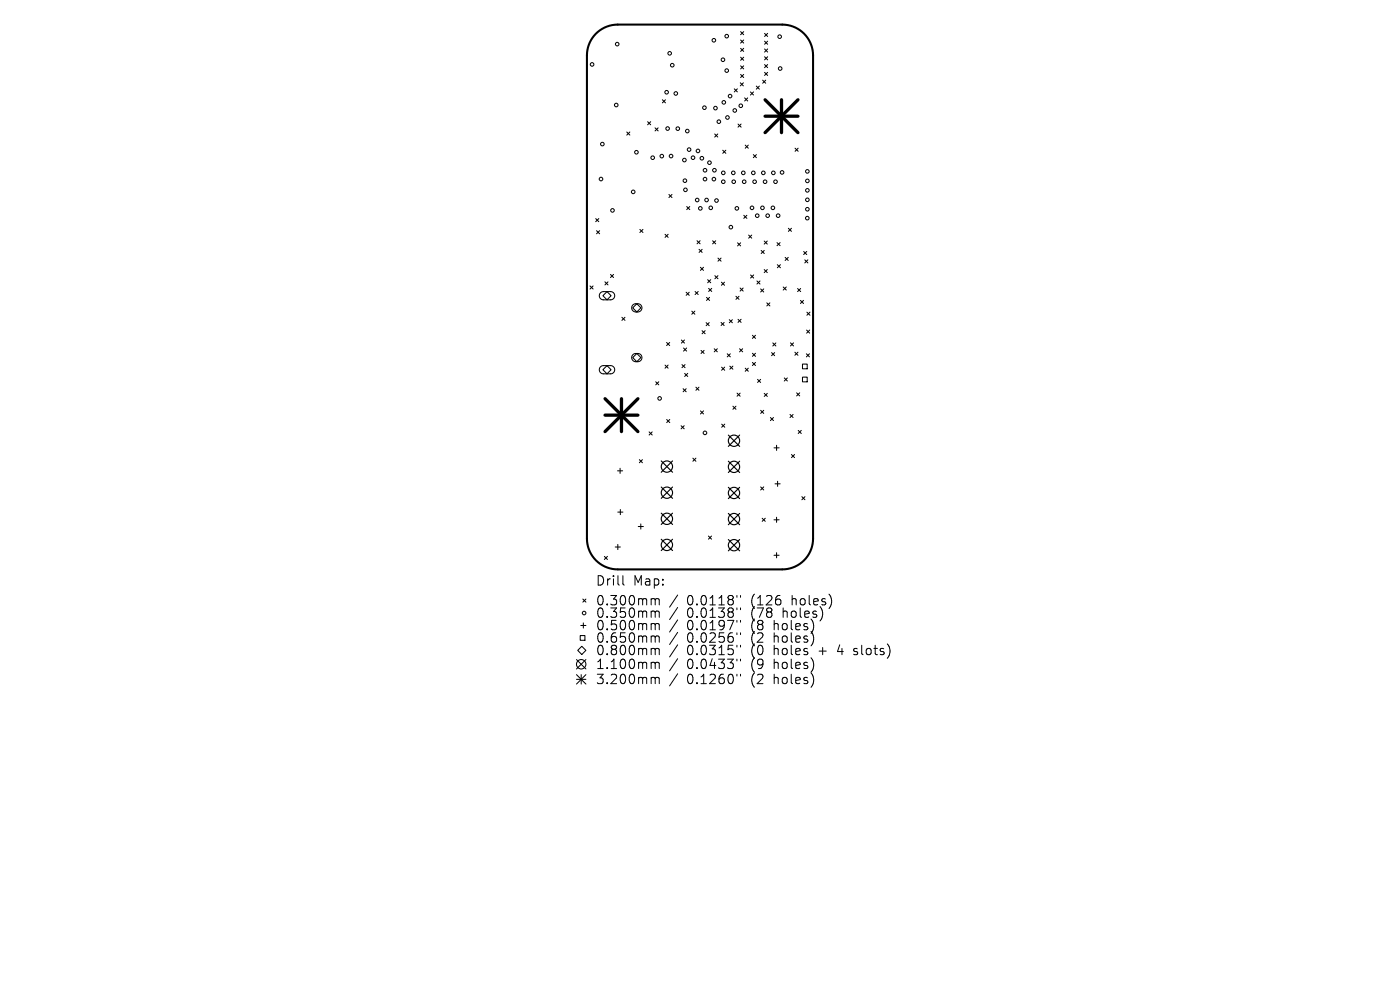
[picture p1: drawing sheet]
<svg xmlns="http://www.w3.org/2000/svg" width="297mm" height="210mm" viewBox="0 0 297 210" stroke-linecap="round" stroke-linejoin="round" font-family="sans-serif">
<defs><g id="words">
<g font-size="2.8">
<text x="126.3" y="124.5">Drill</text>
<text x="134.3" y="124.5">Map:</text>
<text x="126.3" y="128.7">0.300mm</text>
<text x="126.3" y="131.3">0.350mm</text>
<text x="145.7" y="128.7">0.0118&quot;</text>
<text x="145.7" y="131.3">0.0138&quot;</text>
<text x="159.5" y="128.7">(126</text>
<text x="159.5" y="131.3">(78</text>
<text x="166.3" y="131.3">holes)</text>
<text x="168.2" y="128.7">holes)</text>
<text x="126.3" y="134">0.500mm</text>
<text x="126.3" y="136.6">0.650mm</text>
<text x="145.7" y="134">0.0197&quot;</text>
<text x="145.7" y="136.6">0.0256&quot;</text>
<text x="159.5" y="134">(8</text>
<text x="159.5" y="136.6">(2</text>
<text x="164.4" y="134">holes)</text>
<text x="164.4" y="136.6">holes)</text>
<text x="126.3" y="139.3">0.800mm</text>
<text x="126.3" y="142.2">1.100mm</text>
<text x="145.7" y="139.3">0.0315&quot;</text>
<text x="145.7" y="142.2">0.0433&quot;</text>
<text x="159.5" y="139.3">(0</text>
<text x="159.5" y="142.2">(9</text>
<text x="164.4" y="139.3">holes</text>
<text x="164.4" y="142.2">holes)</text>
<text x="174.2" y="139.3">+</text>
<text x="178.4" y="139.3">4</text>
<text x="182" y="139.3">slots)</text>
<text x="126.3" y="145.4">3.200mm</text>
<text x="145.7" y="145.4">0.1260&quot;</text>
<text x="159.5" y="145.4">(2</text>
<text x="164.4" y="145.4">holes)</text>
</g>
</g></defs>
<path d="M126.4 7.1a6.5 6.5 0 0 1 4.7-1.9h34.8a6.5 6.5 0 0 1 6.6 6.6v102.4a6.5 6.5 0 0 1-6.6 6.6h-34.8a6.5 6.5 0 0 1-6.6-6.6v-102.4a6.5 6.5 0 0 1 1.9-4.7z" fill="none" stroke="#000" stroke-width=".44"/>
<g fill="none" stroke="#000" stroke-width=".22">
<path d="M155.8 18.8l.6 .7M156.4 18.8l-.6 .7M157 17.6l.7 .6M157.1 6.7l.7 .7M157.1 8.5l.7 .6M157.1 10.3l.7 .6M157.1 12.1l.7 .7M157.1 14l.7 .6M157.1 15.8l.7 .6M157.7 17.6l-.7 .6M157.8 6.7l-.7 .7M157.8 8.5l-.7 .6"/>
<path d="M157.8 10.3l-.7 .6M157.8 12.1l-.7 .7M157.8 14l-.7 .6M157.8 15.8l-.7 .6M159.2 19.5l.7 .7M159.9 19.5l-.7 .7M160.4 18.3l.7 .6M161.1 18.3l-.7 .6M161.8 17l.6 .7M162.2 15.4l.7 .6M162.2 7.1l.7 .6M162.2 8.7l.7 .7"/>
<path d="M162.2 10.4l.7 .6M162.2 12l.7 .7M162.2 13.7l.7 .7M162.4 17l-.6 .7M162.9 7.1l-.7 .6M162.9 8.7l-.7 .7M162.9 10.4l-.7 .6M162.9 12l-.7 .7M162.9 13.7l-.7 .7M162.9 15.4l-.7 .6M133 28l.6 .7M133.6 28l-.6 .7"/>
<path d="M137.4 25.8l.6 .7M138 25.8l-.6 .7M139 27.1l.6 .7M139.6 27.1l-.6 .7M140.5 21.2l.7 .6M141.2 21.2l-.7 .6M151.6 28.4l.7 .7M152.3 28.4l-.7 .7M153.3 31.9l.7 .6M154 31.9l-.7 .6M156.6 26.3l.6 .7M157.2 26.3l-.6 .7"/>
<path d="M158 20.8l.6 .6M158.1 30.8l.6 .6M158.6 20.8l-.6 .6M158.7 30.8l-.6 .6M159.8 32.8l.7 .7M160.5 32.8l-.7 .7M168.7 31.4l.6 .7M169.3 31.4l-.6 .7M126.4 46.4l.6 .6M126.6 48.9l.6 .7M127 46.4l-.6 .6M127.2 48.9l-.6 .7"/>
<path d="M128.3 59.8l.7 .6M129 59.8l-.7 .6M129.5 58.2l.7 .7M130.2 58.2l-.7 .7M135.7 48.7l.7 .6M136.4 48.7l-.7 .6M141.1 49.7l.6 .7M141.7 49.7l-.6 .7M141.9 41.3l.7 .6M142.6 41.3l-.7 .6M145.7 43.8l.6 .7M146.3 43.8l-.6 .7"/>
<path d="M147.9 51.1l.6 .6M148.3 52.9l.7 .6M148.5 51.1l-.6 .6M148.6 56.7l.6 .7M149 52.9l-.7 .6M149.2 56.7l-.6 .7M150.1 59.3l.7 .7M150.8 59.3l-.7 .7M151.2 51.1l.6 .6M151.7 58.5l.6 .6M151.8 51.1l-.6 .6M152.3 58.5l-.6 .6"/>
<path d="M152.3 54.7l.7 .7M153 54.7l-.7 .7M153 59.9l.7 .6M153.7 59.9l-.7 .6M156.5 51.5l.6 .7M157.1 51.5l-.6 .7M157.8 45.7l.6 .6M158.4 45.7l-.6 .6M158.8 49.9l.7 .6M159.2 58.3l.7 .7M159.5 49.9l-.7 .6M159.9 58.3l-.7 .7"/>
<path d="M160.6 59.6l.6 .7M161.2 59.6l-.6 .7M161.5 53.1l.6 .7M162.1 57.2l.7 .6M162.1 51.1l.7 .7M162.1 53.1l-.6 .7M162.8 57.2l-.7 .6M162.8 51.1l-.7 .7M164.8 51.5l.7 .6M164.9 56.1l.7 .7M165.5 51.5l-.7 .6M165.6 56.1l-.7 .7"/>
<path d="M166.6 54.6l.6 .7M167.2 54.6l-.6 .7M167.3 48.4l.6 .7M167.9 48.4l-.6 .7M170.5 53.3l.6 .7M170.7 55.1l.7 .7M171.1 53.3l-.6 .7M171.4 55.1l-.7 .7M125.2 60.7l.6 .6M125.8 60.7l-.6 .6M127.4 62.1l.5-.2h1.6a.87 .87 0 0 1 .9 .8 .87 .87 0 0 1-.9 .9h-1.5a.87 .87 0 0 1-.8-.5 .87 .87 0 0 1 .2-1zM127.4 77.8l.5-.2h1.6a.87 .87 0 0 1 .9 .8 .87 .87 0 0 1-.9 .9h-1.5a.87 .87 0 0 1-.8-.5 .87 .87 0 0 1 .2-1z"/>
<path d="M127.9 62.7l.9-.8 .8 .8-.8 .9zM127.9 78.4l.9-.8 .8 .8-.8 .9zM131.9 67.3l.7 .7M132.6 67.3l-.7 .7M134.2 65.3l.9-.9 .9 .9-.9 .9zM134.3 64.7l.4-.2 .6-.1a.87 .87 0 0 1 .9 .9 .87 .87 0 0 1-.9 .9h-.4a.87 .87 0 0 1-.8-.6 .87 .87 0 0 1 .2-.9zM134.3 75.2l.4-.2h.6a.87 .87 0 0 1 .9 .9 .87 .87 0 0 1-.9 .8h-.4a.87 .87 0 0 1-.8-.5 .87 .87 0 0 1 .2-1zM135.1 75l.9 .9-.9 .8-.9-.8zM141.1 77.4l.6 .7M141.4 72.7l.7 .6M141.7 77.4l-.6 .7M142.1 72.7l-.7 .6"/>
<path d="M144.6 72.1l.6 .7M144.7 77.3l.6 .7M145 73.8l.7 .7M145.2 72.1l-.6 .7M145.2 79.2l.7 .7M145.3 77.3l-.6 .7M145.6 62l.6 .6M145.7 73.8l-.7 .7M145.9 79.2l-.7 .7M146.2 62l-.6 .6M146.8 66l.6 .7M147.4 66l-.6 .7"/>
<path d="M147.5 61.8l.6 .7M148.1 61.8l-.6 .7M148.7 74.3l.7 .7M148.9 70.1l.7 .7M149.4 74.3l-.7 .7M149.6 70.1l-.7 .7M149.8 68.4l.7 .7M149.9 63.1l.6 .6M150.3 61.2l.7 .6M150.5 68.4l-.7 .7M150.5 63.1l-.6 .6M151 61.2l-.7 .6"/>
<path d="M151.5 74l.7 .6M152.2 74l-.7 .6M153 68.4l.6 .7M153.1 77.9l.6 .6M153.6 68.4l-.6 .7M153.7 77.9l-.6 .6M154.3 75l.6 .7M154.7 67.8l.7 .7M154.8 77.7l.7 .6M154.9 75l-.6 .7M155.4 67.8l-.7 .7M155.5 77.7l-.7 .6"/>
<path d="M156.1 62.8l.7 .7M156.6 67.7l.6 .7M156.8 62.8l-.7 .7M156.9 74l.7 .6M157 61.1l.7 .6M157.2 67.7l-.6 .7M157.6 74l-.7 .6M157.7 61.1l-.7 .6M158.1 78.1l.6 .7M158.7 78.1l-.6 .7M159.6 71.1l.7 .7M159.6 74.9l.7 .7"/>
<path d="M159.6 76.9l.7 .6M160.3 71.1l-.7 .7M160.3 74.9l-.7 .7M160.3 76.9l-.7 .6M161.4 61.3l.6 .6M162 61.3l-.6 .6M162.7 64.2l.6 .7M163.3 64.2l-.6 .7M163.7 74.8l.6 .7M163.9 72.7l.7 .7M164.3 74.8l-.6 .7M164.6 72.7l-.7 .7"/>
<path d="M166.2 60.9l.6 .6M166.8 60.9l-.6 .6M167.7 72.7l.6 .7M168.3 72.7l-.6 .7M168.6 74.7l.7 .7M169.2 61.2l.7 .7M169.3 74.7l-.7 .7M169.8 63.7l.7 .7M169.9 61.2l-.7 .7M170.2 77.2h1v1h-1zM170.2 80h1v1h-1zM170.5 63.7l-.7 .7"/>
<path d="M171.1 75l.6 .7M171.1 70l.7 .7M171.2 66.2l.6 .7M171.7 75l-.6 .7M171.8 70l-.7 .7M171.8 66.2l-.6 .7M131 99.9h1.1M131.5 99.3v1.1M135.6 97.5l.7 .7M136.3 97.5l-.7 .7M137.7 91.6l.7 .7M138.4 91.6l-.7 .7"/>
<path d="M139.1 81l.7 .6M139.8 81l-.7 .6M141.4 89l.7 .6M142.1 89l-.7 .6M144.5 90.3l.6 .7M144.9 82.5l.7 .6M145.1 90.3l-.6 .7M145.6 82.5l-.7 .6M147 97.2l.6 .6M147.6 82.1l.7 .7M147.6 97.2l-.6 .6M148.3 82.1l-.7 .7"/>
<path d="M148.6 87.2l.7 .6M149.3 87.2l-.7 .6M153.1 90l.7 .6M153.8 90l-.7 .6M155.5 86.2l.6 .6M156.1 86.2l-.6 .6M156.4 83.4l.6 .6M157 83.4l-.6 .6M160.7 80.5l.7 .6M161.4 80.5l-.7 .6M161.4 87l.6 .7M162 87l-.6 .7"/>
<path d="M162.1 83.4l.7 .7M162.8 83.4l-.7 .7M163.4 88.6l.7 .6M164.1 88.6l-.7 .6M164.2 95h1.1M164.7 94.5v1M166.4 80.2l.6 .6M167 80.2l-.6 .6M167.6 87.9l.6 .7M167.9 96.4l.7 .7M168.2 87.9l-.6 .7M168.6 96.4l-.7 .7"/>
<path d="M169 83.3l.7 .7M169.3 91.3l.7 .7M169.7 83.3l-.7 .7M170 91.3l-.7 .7M128.2 118l.7 .7M128.9 118l-.7 .7M130.5 116h1.1M131.1 108.6h1M131.1 115.5v1.1M131.6 108.1v1.1M135.4 111.7h1.1M135.9 111.1v1.1"/>
<path d="M150.3 113.7l.6 .7M150.9 113.7l-.6 .7M161.4 103.3l.6 .6M161.7 109.9l.6 .7M162 103.3l-.6 .6M162.3 109.9l-.6 .7M164.2 110.3h1.1M164.2 117.8h1.1M164.4 102.6h1.1M164.7 109.7v1.1M164.7 117.2v1.1M165 102.1v1.1"/>
<path d="M170.1 105.4l.7 .6M170.8 105.4l-.7 .6M122.3 139.9l2 2M122.6 138l.8-.9 .9 .9-.9 .8zM123.1 134.8h1v1h-1zM123.2 132.7h1.1M123.6 127.1l.7 .6M123.8 132.1v1.1M124.3 127.1l-.7 .6M124.3 139.9l-2 2M122.3 143.1l2 2M122.3 144.1h2"/>
<path d="M123.3 143.1v2M124.3 143.1l-2 2"/>
<circle cx="125.6" cy="13.7" r=".38"/>
<circle cx="130.9" cy="9.4" r=".38"/>
<circle cx="141.4" cy="19.6" r=".38"/>
<circle cx="142.1" cy="11.3" r=".38"/>
<circle cx="142.6" cy="13.8" r=".38"/>
<circle cx="143.4" cy="19.8" r=".38"/>
<circle cx="151.4" cy="8.5" r=".38"/>
<circle cx="153.4" cy="12.7" r=".38"/>
<circle cx="154.2" cy="15" r=".38"/>
<circle cx="154.2" cy="7.7" r=".38"/>
<circle cx="165.4" cy="7.8" r=".38"/>
<circle cx="165.5" cy="14.5" r=".38"/>
<circle cx="127.5" cy="38" r=".38"/>
<circle cx="127.8" cy="30.6" r=".38"/>
<circle cx="130.7" cy="22.3" r=".38"/>
<circle cx="135" cy="32.3" r=".38"/>
<circle cx="138.5" cy="33.5" r=".38"/>
<circle cx="140.4" cy="33.1" r=".38"/>
<circle cx="141.6" cy="27.3" r=".38"/>
<circle cx="142.4" cy="33.1" r=".38"/>
<circle cx="143.8" cy="27.3" r=".38"/>
<circle cx="145.2" cy="34" r=".38"/>
<circle cx="145.3" cy="38.3" r=".38"/>
<circle cx="145.8" cy="27.8" r=".38"/>
<circle cx="146.2" cy="31.7" r=".38"/>
<circle cx="147" cy="33.5" r=".38"/>
<circle cx="148.1" cy="32" r=".38"/>
<circle cx="148.9" cy="33.6" r=".38"/>
<circle cx="149.4" cy="22.8" r=".38"/>
<circle cx="149.6" cy="36.1" r=".38"/>
<circle cx="149.6" cy="38" r=".38"/>
<circle cx="150.5" cy="34.5" r=".38"/>
<circle cx="151.4" cy="38" r=".38"/>
<circle cx="151.6" cy="36.1" r=".38"/>
<circle cx="151.8" cy="22.9" r=".38"/>
<circle cx="152.5" cy="25.8" r=".38"/>
<circle cx="153.4" cy="38.6" r=".38"/>
<circle cx="153.4" cy="36.7" r=".38"/>
<circle cx="153.6" cy="21.7" r=".38"/>
<circle cx="154.3" cy="24.9" r=".38"/>
<circle cx="154.9" cy="20.4" r=".38"/>
<circle cx="155.6" cy="36.7" r=".38"/>
<circle cx="155.7" cy="38.6" r=".38"/>
<circle cx="155.9" cy="23.4" r=".38"/>
<circle cx="157.2" cy="22.4" r=".38"/>
<circle cx="157.7" cy="36.7" r=".38"/>
<circle cx="157.9" cy="38.6" r=".38"/>
<circle cx="159.8" cy="36.7" r=".38"/>
<circle cx="160.1" cy="38.6" r=".38"/>
<circle cx="161.9" cy="36.7" r=".38"/>
<circle cx="162.3" cy="38.6" r=".38"/>
<circle cx="164.1" cy="36.7" r=".38"/>
<circle cx="164.5" cy="38.6" r=".38"/>
<circle cx="165.9" cy="36.6" r=".38"/>
<circle cx="171.3" cy="36.4" r=".38"/>
<circle cx="171.3" cy="38.4" r=".38"/>
<circle cx="129.9" cy="44.6" r=".38"/>
<circle cx="134.3" cy="40.7" r=".38"/>
<circle cx="145.4" cy="40.3" r=".38"/>
<circle cx="147.9" cy="42.4" r=".38"/>
<circle cx="148.6" cy="44.2" r=".38"/>
<circle cx="149.9" cy="42.4" r=".38"/>
<circle cx="150.8" cy="44.1" r=".38"/>
<circle cx="152" cy="42.5" r=".38"/>
<circle cx="155" cy="48.2" r=".38"/>
<circle cx="156.3" cy="44.2" r=".38"/>
<circle cx="159.5" cy="44.1" r=".38"/>
<circle cx="160.6" cy="45.8" r=".38"/>
<circle cx="161.8" cy="44.1" r=".38"/>
<circle cx="162.9" cy="45.8" r=".38"/>
<circle cx="164" cy="44.1" r=".38"/>
<circle cx="165.1" cy="45.8" r=".38"/>
<circle cx="171.3" cy="46.3" r=".38"/>
<circle cx="171.3" cy="40.4" r=".38"/>
<circle cx="171.3" cy="44.4" r=".38"/>
<circle cx="171.3" cy="42.4" r=".38"/>
<circle cx="139.9" cy="84.5" r=".38"/>
<circle cx="149.6" cy="91.8" r=".38"/>
<circle cx="123.9" cy="130" r=".38"/>
<circle cx="123.3" cy="140.9" r="1"/>
</g>
<g fill="none" stroke="#000" stroke-width=".24">
<path d="M140.3 97.8l2.4 2.4M142.7 97.8l-2.4 2.4M154.5 92.3l2.4 2.4M154.5 97.8l2.4 2.4M156.9 92.3l-2.4 2.4M156.9 97.8l-2.4 2.4M140.3 103.3l2.4 2.4M140.3 108.9l2.4 2.4M140.3 114.4l2.4 2.4M142.7 103.3l-2.4 2.4M142.7 108.9l-2.4 2.4M142.7 114.4l-2.4 2.4"/>
<path d="M154.5 103.4l2.4 2.4M154.5 108.9l2.4 2.4M154.5 114.4l2.4 2.4M156.9 103.4l-2.4 2.4M156.9 108.9l-2.4 2.4M156.9 114.4l-2.4 2.4"/>
<circle cx="141.5" cy="99" r="1.2"/>
<circle cx="155.7" cy="93.5" r="1.2"/>
<circle cx="155.7" cy="99" r="1.2"/>
<circle cx="141.5" cy="104.5" r="1.2"/>
<circle cx="141.5" cy="110.1" r="1.2"/>
<circle cx="141.5" cy="115.6" r="1.2"/>
<circle cx="155.7" cy="104.6" r="1.2"/>
<circle cx="155.7" cy="110.1" r="1.2"/>
<circle cx="155.7" cy="115.6" r="1.2"/>
</g>
<path d="M162.3 21.2l7 6.9M162.3 24.7h7M165.8 21.2v6.9M169.3 21.2l-7 6.9M128.4 84.6l6.9 7M128.4 88.1h6.9M131.8 84.6v7M135.3 84.6l-6.9 7" fill="none" stroke="#000" stroke-width=".7"/>
<g fill="none" stroke="#000" stroke-width=".21">
<path d="M132.1 122.1v1.7l.3 .3M138.4 127h.3l.3 .3M138.4 129.6h.3l.3 .3M138.4 132.3h.3l.3 .3M138.4 134.9h.3l.3 .3M138.4 137.5h.3l.3 .3M139 127.3l.3-.3 .5 .1 .1 1.2M139 127.3v1M139 129.9v1.1M139 132.6v1M139 135.2v1M139 137.8v1.1"/>
<path d="M139 129.9l.3-.3 .5 .1 .1 1.3M139 132.6l.3-.3 .5 .1 .1 1.2M139 135.2l.3-.3 .5 .1 .1 1.2M139 137.8l.3-.3 .5 .1 .1 1.3M143.8 126.2l-1.8 2.6M143.8 128.9l-1.8 2.5M143.8 131.5l-1.8 2.6M143.8 134.1l-1.8 2.6M143.8 136.8l-1.8 2.6M143.8 139.7l-1.8 2.6M156.3 126.3v.4M156.3 129v.3"/>
<path d="M156.3 131.6v.4M156.3 134.2v.4M156.3 136.9v.4M156.3 139.8v.4M157.1 126.3v.4M157.1 129v.3M157.1 131.6v.4M157.1 134.2v.4M157.1 136.9v.4M157.1 139.8v.4M181.1 138.8l.2 .1M181.2 137.6v.5"/>
<path d="M138.4 140.5l.5 .1 .1 .2M138.4 143.7h.3l.3 .3M139 140.8v1M139 144v1M139 140.8l.3-.3 .5 .1 .1 1.2M139 144l.3-.3 .5 .1 .1 1.2M143.8 142.9l-1.8 2.6M156.3 143v.4M157.1 143v.4"/>
</g>
<use href="#words"/>
</svg>
